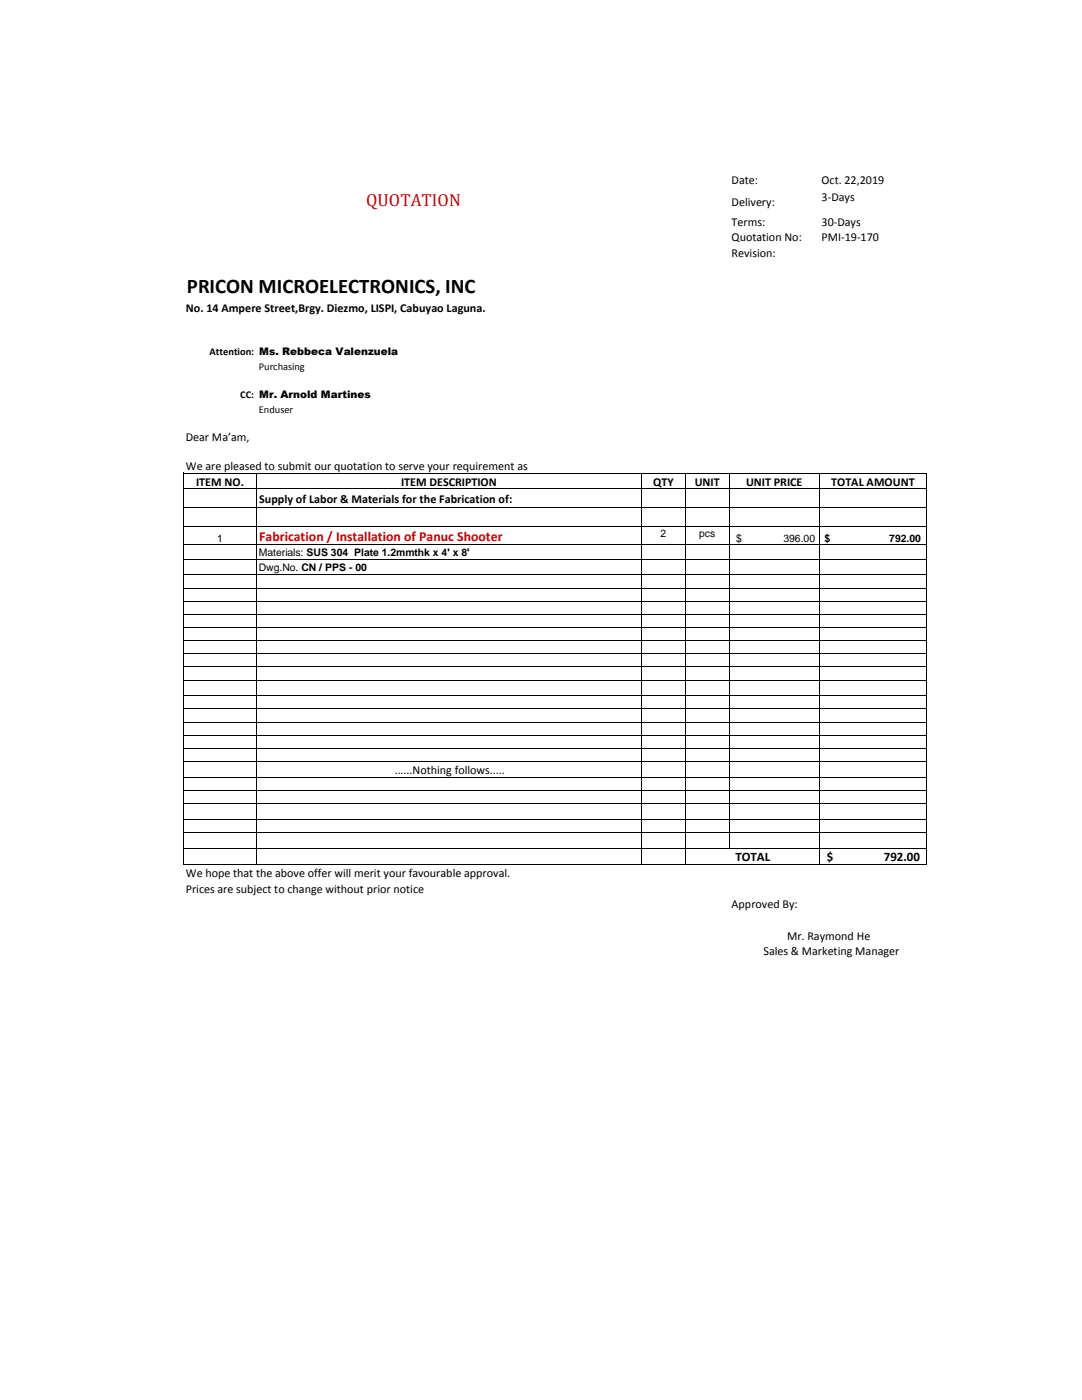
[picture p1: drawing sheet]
<svg xmlns="http://www.w3.org/2000/svg" width="216mm" height="279mm" viewBox="0 0 216 279" stroke-linecap="round" stroke-linejoin="round" font-family="sans-serif">
<defs><g id="words">
<text font-size="4.1" x="37.3" y="58.5">PRICON MICROELECTRONICS, INC</text>
<text font-size="3.5" fill="#c00000" x="73.1" y="41.1">QUOTATION</text>
<text font-size="2.8" fill="#c00000" x="51.7" y="107.9">Fabrication / Installation of Panuc Shooter</text>
<g font-size="2.6">
<text x="146.8" y="171.8">TOTAL</text>
<text x="165" y="171.9">$</text>
<text x="176.4" y="171.9">792.00</text>
</g>
<g font-size="2.4">
<text x="146" y="36.7">Date:</text>
<text x="146" y="41.1">Delivery:</text>
<text x="163.9" y="36.7">Oct. 22,2019</text>
<text x="163.9" y="40.2">3-Days</text>
<text x="146" y="45">Terms:</text>
<text x="163.9" y="45">30-Days</text>
<text x="146" y="48.2">Quotation No:</text>
<text x="146" y="51.3">Revision:</text>
<text x="163.9" y="48.2">PMI-19-170</text>
<text x="37.1" y="62.2">No. 14 Ampere Street,Brgy. Diezmo, LISPI, Cabuyao Laguna.</text>
<text x="37.1" y="88">Dear Ma’am,</text>
<text x="37.1" y="93.7">We are pleased to submit our quotation to serve your requirement as</text>
<text x="39.1" y="96.9">ITEM NO.</text>
<text x="51.7" y="100.3">Supply of Labor &amp; Materials for the Fabrication of:</text>
<text x="80" y="96.9">ITEM DESCRIPTION</text>
<text x="130.3" y="96.9">QTY</text>
<text x="138.6" y="96.9">UNIT</text>
<text x="148.9" y="96.9">UNIT PRICE</text>
<text x="165.9" y="96.9">TOTAL AMOUNT</text>
<text x="78.8" y="154.5">......Nothing follows.....</text>
<text x="37.1" y="175">We hope that the above offer will merit your favourable approval.</text>
<text x="37.1" y="178.1">Prices are subject to change without prior notice</text>
<text x="146" y="181.3">Approved By:</text>
<text x="152.3" y="190.7">Sales &amp; Marketing Manager</text>
<text x="157" y="187.5">Mr. Raymond He</text>
</g>
<g font-size="2.1">
<text x="41.8" y="70.8">Attention: Ms. Rebbeca Valenzuela</text>
<text x="51.7" y="73.8">Purchasing</text>
<text x="47.9" y="79.3">CC: Mr. Arnold Martines</text>
<text x="51.7" y="82.3">Enduser</text>
<text x="131.8" y="107.2">2</text>
<text x="139.5" y="107.2">pcs</text>
<text x="43.4" y="108.1">1</text>
<text x="51.7" y="110.9">Materials: SUS 304 Plate 1.2mmthk x 4' x 8'</text>
<text x="51.7" y="113.9">Dwg.No. CN / PPS - 00</text>
<text x="146.9" y="108.1">$</text>
<text x="156.3" y="108.1">396.00</text>
<text x="164.5" y="108.1">$</text>
<text x="177.5" y="108.1">792.00</text>
</g>
</g></defs>
<g fill="none" stroke="#000" stroke-width=".2">
<path d="M36.6 94.3v78.3M36.7 94.4h148.3M36.7 97.5h148.3M51.2 94.5v78.1M128 94.5v78.1M136.7 94.5v78.1M145.5 94.5v74.9M163.4 94.5v78.1M184.9 94.5v78.1M36.7 101.3h148.3M36.7 105.1h148.3M36.7 108.7h148.3"/>
<path d="M36.7 111.7h148.3M36.7 114.7h148.3M36.7 117.4h148.3M36.7 120h148.3M36.7 122.6h148.3M36.7 125.2h148.3M36.7 127.9h148.3M36.7 130.5h148.3M36.7 133.1h148.3M36.7 135.7h148.3M36.7 138.9h148.3M36.7 141.5h148.3"/>
<path d="M36.7 144.1h148.3M36.7 146.7h148.3M36.7 149.4h148.3M36.7 152h148.3M36.7 155.1h148.3M36.7 157.8h148.3M36.7 160.4h148.3M36.7 163.5h148.3M36.7 166.1h148.3M36.7 169.3h148.3M36.7 172.5h148.3"/>
</g>
<use href="#words"/>
</svg>
